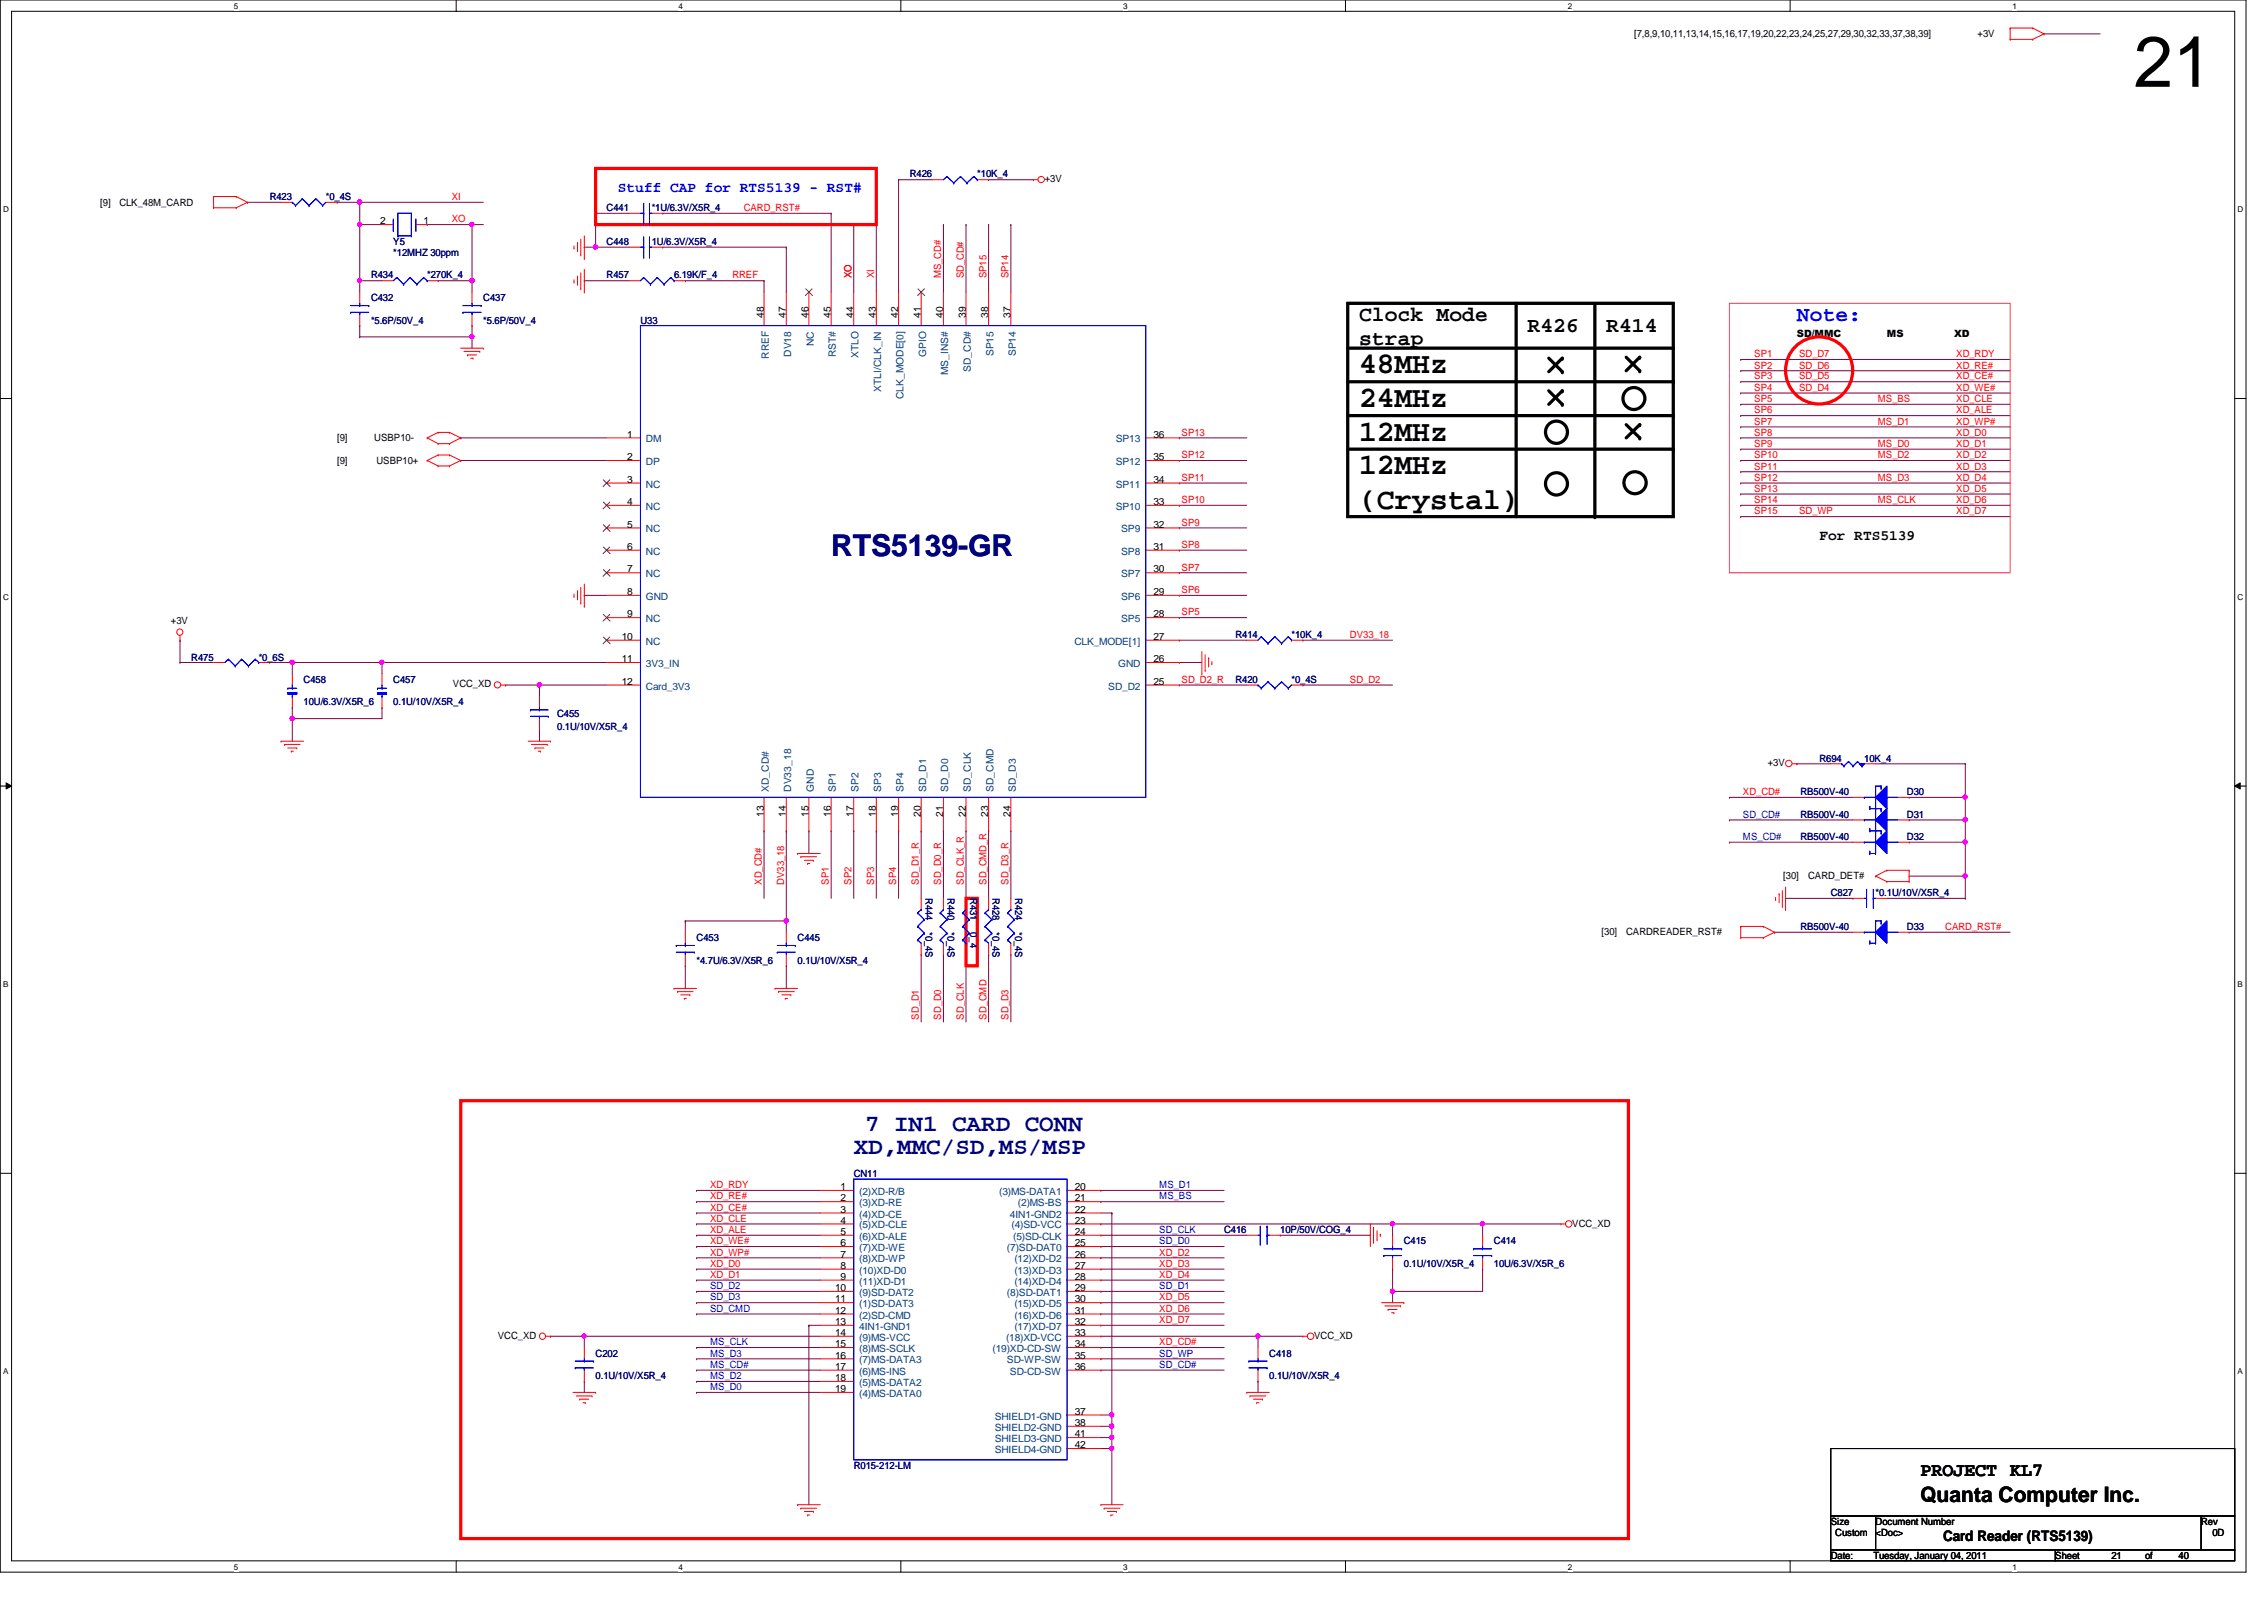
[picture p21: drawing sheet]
<svg xmlns="http://www.w3.org/2000/svg" width="297mm" height="210mm" viewBox="0 0 297 210" stroke-linecap="round" stroke-linejoin="round" font-family="sans-serif">
<defs><g id="words">
<text font-size="9.4" x="279.9" y="11.4">21</text>
<g font-size="3.9">
<text x="178.3" y="49">48MHz</text>
<text x="178.3" y="53.4">24MHz</text>
<text x="178.3" y="57.8">12MHz</text>
<text x="178.3" y="62.2">12MHz</text>
<text x="178.3" y="66.7">(Crystal)</text>
</g>
<text font-size="3.9" fill="#000080" x="109" y="72.9">RTS5139-GR</text>
<g font-size="3.1" fill="#000080">
<text x="113.5" y="148.4">7 IN1 CARD CONN</text>
<text x="112" y="151.4">XD,MMC/SD,MS/MSP</text>
</g>
<g font-size="2.8">
<text x="178.3" y="42.1">Clock Mode</text>
<text x="178.3" y="45.3">strap</text>
<text x="200.4" y="43.6">R426</text>
<text x="210.7" y="43.6">R414</text>
<text x="252" y="197.1">Quanta Computer Inc.</text>
</g>
<text font-size="2.8" fill="#00f" x="235.8" y="42.1">Note:</text>
<text font-size="2.5" x="252" y="193.6">PROJECT KL7</text>
<text font-size="1.9" fill="#00f" x="81.1" y="25.2">Stuff CAP for RTS5139 - RST#</text>
<g font-size="1.9">
<text x="238.7" y="70.9">For RTS5139</text>
<text x="254.9" y="202.1">Card Reader (RTS5139)</text>
</g>
<g font-size="1.3">
<text x="214.4" y="4.9">[7,8,9,10,11,13,14,15,16,17,19,20,22,23,24,25,27,29,30,32,33,37,38,39]</text>
<text x="259.5" y="4.9">+3V</text>
<text x="137.1" y="23.9">+3V</text>
<text x="13.2" y="27">[9]</text>
<text x="15.7" y="27">CLK_48M_CARD</text>
<text x="49.9" y="29.4">2</text>
<text x="55.6" y="29.4">1</text>
<text x="100.2" y="41.7" transform="rotate(-90 100.2 41.7)">48</text>
<text x="103.1" y="41.7" transform="rotate(-90 103.1 41.7)">47</text>
<text x="106.1" y="41.7" transform="rotate(-90 106.1 41.7)">46</text>
<text x="109" y="41.7" transform="rotate(-90 109 41.7)">45</text>
<text x="112" y="41.7" transform="rotate(-90 112 41.7)">44</text>
<text x="114.9" y="41.7" transform="rotate(-90 114.9 41.7)">43</text>
<text x="117.9" y="41.7" transform="rotate(-90 117.9 41.7)">42</text>
<text x="120.8" y="41.7" transform="rotate(-90 120.8 41.7)">41</text>
<text x="123.7" y="41.7" transform="rotate(-90 123.7 41.7)">40</text>
<text x="126.7" y="41.7" transform="rotate(-90 126.7 41.7)">39</text>
<text x="129.7" y="41.7" transform="rotate(-90 129.7 41.7)">38</text>
<text x="132.6" y="41.7" transform="rotate(-90 132.6 41.7)">37</text>
<text x="235.8" y="44.2">SD/MMC</text>
<text x="247.6" y="44.2">MS</text>
<text x="256.4" y="44.2">XD</text>
<text x="44.2" y="57.9">[9]</text>
<text x="49.1" y="57.9">USBP10-</text>
<text x="82.3" y="57.4">1</text>
<text x="151.3" y="57.4">36</text>
<text x="44.2" y="60.9">[9]</text>
<text x="49.4" y="60.9">USBP10+</text>
<text x="82.3" y="60.4">2</text>
<text x="82.3" y="63.3">3</text>
<text x="151.3" y="63.3">34</text>
<text x="151.3" y="60.4">35</text>
<text x="82.3" y="66.3">4</text>
<text x="82.3" y="69.2">5</text>
<text x="151.3" y="69.2">32</text>
<text x="151.3" y="66.3">33</text>
<text x="82.3" y="72.1">6</text>
<text x="82.3" y="75.1">7</text>
<text x="151.3" y="75.1">30</text>
<text x="151.3" y="72.1">31</text>
<text x="22.4" y="81.9">+3V</text>
<text x="81.6" y="83.9">10</text>
<text x="82.3" y="78.1">8</text>
<text x="82.3" y="81">9</text>
<text x="151.3" y="81">28</text>
<text x="151.3" y="78.1">29</text>
<text x="151.3" y="83.9">27</text>
<text x="81.6" y="86.9">11</text>
<text x="81.6" y="89.8">12</text>
<text x="151.3" y="89.8">25</text>
<text x="151.3" y="86.9">26</text>
<text x="59.4" y="90.2">VCC_XD</text>
<text x="231.9" y="100.5">+3V</text>
<text x="100.2" y="107.1" transform="rotate(-90 100.2 107.1)">13</text>
<text x="103.1" y="107.1" transform="rotate(-90 103.1 107.1)">14</text>
<text x="106.1" y="107.1" transform="rotate(-90 106.1 107.1)">15</text>
<text x="109" y="107.1" transform="rotate(-90 109 107.1)">16</text>
<text x="112" y="107.1" transform="rotate(-90 112 107.1)">17</text>
<text x="114.9" y="107.1" transform="rotate(-90 114.9 107.1)">18</text>
<text x="117.9" y="107.1" transform="rotate(-90 117.9 107.1)">19</text>
<text x="120.8" y="107.1" transform="rotate(-90 120.8 107.1)">20</text>
<text x="123.7" y="107.1" transform="rotate(-90 123.7 107.1)">21</text>
<text x="126.7" y="107.1" transform="rotate(-90 126.7 107.1)">22</text>
<text x="129.7" y="107.1" transform="rotate(-90 129.7 107.1)">23</text>
<text x="132.6" y="107.1" transform="rotate(-90 132.6 107.1)">24</text>
<text x="234" y="115.4">[30]</text>
<text x="237.2" y="115.4">CARD_DET#</text>
<text x="210.1" y="122.7">[30]</text>
<text x="213.4" y="122.7">CARDREADER_RST#</text>
<text x="110.3" y="156.1">1</text>
<text x="110.3" y="159.1">3</text>
<text x="110.3" y="157.6">2</text>
<text x="110.3" y="160.5">4</text>
<text x="141" y="156.1">20</text>
<text x="141" y="157.6">21</text>
<text x="141" y="159.1">22</text>
<text x="141" y="160.5">23</text>
<text x="206.3" y="160.9">VCC_XD</text>
<text x="110.3" y="162">5</text>
<text x="110.3" y="163.5">6</text>
<text x="110.3" y="165">7</text>
<text x="110.3" y="166.5">8</text>
<text x="110.3" y="167.9">9</text>
<text x="141" y="162">24</text>
<text x="141" y="163.5">25</text>
<text x="141" y="165">26</text>
<text x="141" y="166.5">27</text>
<text x="141" y="167.9">28</text>
<text x="109.6" y="169.4">10</text>
<text x="109.6" y="170.9">11</text>
<text x="109.6" y="172.3">12</text>
<text x="109.6" y="173.8">13</text>
<text x="141" y="169.4">29</text>
<text x="141" y="170.9">30</text>
<text x="141" y="172.3">31</text>
<text x="141" y="173.8">32</text>
<text x="65.3" y="175.6">VCC_XD</text>
<text x="109.6" y="175.3">14</text>
<text x="109.6" y="176.7">15</text>
<text x="109.6" y="178.2">16</text>
<text x="109.6" y="179.7">17</text>
<text x="141" y="175.3">33</text>
<text x="141" y="176.7">34</text>
<text x="141" y="178.2">35</text>
<text x="141" y="179.7">36</text>
<text x="172.4" y="175.6">VCC_XD</text>
<text x="109.6" y="181.2">18</text>
<text x="109.6" y="182.6">19</text>
<text x="141" y="185.6">37</text>
<text x="141" y="187.1">38</text>
<text x="141" y="188.6">41</text>
<text x="141" y="190">42</text>
<text x="240.2" y="200.1">Size</text>
<text x="240.8" y="201.5">Custom</text>
<text x="246.1" y="200.1">Document Number</text>
<text x="246.1" y="201.5">&lt;Doc&gt;</text>
<text x="288.8" y="200.1">Rev</text>
<text x="290.3" y="201.5">0D</text>
<text x="240.2" y="204.5">Date:</text>
<text x="245.8" y="204.5">Tuesday, January 04, 2011</text>
<text x="269.7" y="204.5">Sheet</text>
<text x="277" y="204.5">21</text>
<text x="281.4" y="204.5">of</text>
<text x="285.8" y="204.5">40</text>
</g>
<g font-size="1.3" fill="#000080">
<text x="119.4" y="23.3">R426</text>
<text x="128.2" y="23.3">*10K_4</text>
<text x="35.4" y="26.2">R423</text>
<text x="42.8" y="26.2">*0_4S</text>
<text x="79.6" y="27.7">C441</text>
<text x="85.5" y="27.7">*1U/6.3V/X5R_4</text>
<text x="51.6" y="32.1">Y5</text>
<text x="51.6" y="33.6">*12MHZ 30ppm</text>
<text x="79.6" y="32.1">C448</text>
<text x="85.5" y="32.1">1U/6.3V/X5R_4</text>
<text x="48.7" y="36.5">R434</text>
<text x="48.7" y="39.5">C432</text>
<text x="56" y="36.5">*270K_4</text>
<text x="63.4" y="39.5">C437</text>
<text x="79.6" y="36.5">R457</text>
<text x="88.4" y="36.5">6.19K/F_4</text>
<text x="48.7" y="42.5">*5.6P/50V_4</text>
<text x="63.4" y="42.5">*5.6P/50V_4</text>
<text x="84" y="42.5">U33</text>
<text x="162.1" y="83.7">R414</text>
<text x="169.5" y="83.7">*10K_4</text>
<text x="25.1" y="86.7">R475</text>
<text x="33.9" y="86.7">*0_6S</text>
<text x="39.8" y="89.6">C458</text>
<text x="51.6" y="89.6">C457</text>
<text x="162.1" y="89.6">R420</text>
<text x="169.5" y="89.6">*0_4S</text>
<text x="39.8" y="92.5">10U/6.3V/X5R_6</text>
<text x="51.6" y="92.5">0.1U/10V/X5R_4</text>
<text x="73.1" y="94">C455</text>
<text x="73.1" y="95.8">0.1U/10V/X5R_4</text>
<text x="238.7" y="99.9">R694</text>
<text x="244.6" y="99.9">10K_4</text>
<text x="236.2" y="107.3">RB500V-40</text>
<text x="236.2" y="104.3">RB500V-40</text>
<text x="250.2" y="107.3">D31</text>
<text x="250.2" y="104.3">D30</text>
<text x="236.2" y="110.2">RB500V-40</text>
<text x="250.2" y="110.2">D32</text>
<text x="121.4" y="117.9" transform="rotate(90 121.4 117.9)">R444</text>
<text x="124.3" y="117.9" transform="rotate(90 124.3 117.9)">R440</text>
<text x="127.3" y="117.9" transform="rotate(90 127.3 117.9)">R431</text>
<text x="130.2" y="117.9" transform="rotate(90 130.2 117.9)">R428</text>
<text x="133.2" y="117.9" transform="rotate(90 133.2 117.9)">R424</text>
<text x="240.2" y="117.6">C827</text>
<text x="246.1" y="117.6">*0.1U/10V/X5R_4</text>
<text x="91.4" y="123.5">C453</text>
<text x="104.6" y="123.5">C445</text>
<text x="121.4" y="122.3" transform="rotate(90 121.4 122.3)">*0_4S</text>
<text x="124.3" y="122.3" transform="rotate(90 124.3 122.3)">*0_4S</text>
<text x="127.3" y="122.3" transform="rotate(90 127.3 122.3)">0_4</text>
<text x="130.2" y="122.3" transform="rotate(90 130.2 122.3)">*0_4S</text>
<text x="133.2" y="122.3" transform="rotate(90 133.2 122.3)">*0_4S</text>
<text x="236.2" y="122">RB500V-40</text>
<text x="250.2" y="122">D33</text>
<text x="91.4" y="126.4">*4.7U/6.3V/X5R_6</text>
<text x="104.6" y="126.4">0.1U/10V/X5R_4</text>
<text x="112" y="154.4">CN11</text>
<text x="160.6" y="161.8">C416</text>
<text x="168" y="161.8">10P/50V/COG_4</text>
<text x="184.2" y="163.2">C415</text>
<text x="184.2" y="166.2">0.1U/10V/X5R_4</text>
<text x="196" y="163.2">C414</text>
<text x="196" y="166.2">10U/6.3V/X5R_6</text>
<text x="78.1" y="178">C202</text>
<text x="166.5" y="178">C418</text>
<text x="78.1" y="180.9">0.1U/10V/X5R_4</text>
<text x="166.5" y="180.9">0.1U/10V/X5R_4</text>
<text x="112" y="192.7">R015-212-LM</text>
</g>
<g font-size="1.3" fill="#f00">
<text x="59.3" y="26.2">XI</text>
<text x="59.3" y="29.2">XO</text>
<text x="97.6" y="27.7">CARD_RST#</text>
<text x="96.1" y="36.5">RREF</text>
<text x="111.7" y="36.5" transform="rotate(-90 111.7 36.5)">XO</text>
<text x="114.7" y="36.5" transform="rotate(-90 114.7 36.5)">XI</text>
<text x="123.5" y="36.5" transform="rotate(-90 123.5 36.5)">MS_CD#</text>
<text x="126.4" y="36.5" transform="rotate(-90 126.4 36.5)">SD_CD#</text>
<text x="129.4" y="36.5" transform="rotate(-90 129.4 36.5)">SP15</text>
<text x="132.3" y="36.5" transform="rotate(-90 132.3 36.5)">SP14</text>
<text x="230.2" y="46.9">SP1</text>
<text x="236" y="46.9">SD_D7</text>
<text x="256.7" y="46.9">XD_RDY</text>
<text x="230.2" y="48.3">SP2</text>
<text x="230.2" y="49.8">SP3</text>
<text x="230.2" y="51.3">SP4</text>
<text x="230.2" y="52.7">SP5</text>
<text x="236" y="48.3">SD_D6</text>
<text x="236" y="49.8">SD_D5</text>
<text x="236" y="51.3">SD_D4</text>
<text x="246.4" y="52.7">MS_BS</text>
<text x="256.7" y="48.3">XD_RE#</text>
<text x="256.7" y="49.8">XD_CE#</text>
<text x="256.7" y="51.3">XD_WE#</text>
<text x="256.7" y="52.7">XD_CLE</text>
<text x="155" y="57.1">SP13</text>
<text x="230.2" y="54.2">SP6</text>
<text x="230.2" y="55.7">SP7</text>
<text x="230.2" y="57.1">SP8</text>
<text x="230.2" y="58.6">SP9</text>
<text x="246.4" y="55.7">MS_D1</text>
<text x="246.4" y="58.6">MS_D0</text>
<text x="256.7" y="54.2">XD_ALE</text>
<text x="256.7" y="57.1">XD_D0</text>
<text x="256.7" y="55.7">XD_WP#</text>
<text x="256.7" y="58.6">XD_D1</text>
<text x="155" y="66">SP10</text>
<text x="155" y="63.1">SP11</text>
<text x="155" y="60.1">SP12</text>
<text x="230.2" y="60.1">SP10</text>
<text x="230.2" y="61.6">SP11</text>
<text x="230.2" y="63.1">SP12</text>
<text x="230.2" y="64.5">SP13</text>
<text x="230.2" y="66">SP14</text>
<text x="246.4" y="60.1">MS_D2</text>
<text x="246.4" y="63.1">MS_D3</text>
<text x="246.4" y="66">MS_CLK</text>
<text x="256.7" y="60.1">XD_D2</text>
<text x="256.7" y="63.1">XD_D4</text>
<text x="256.7" y="66">XD_D6</text>
<text x="256.7" y="61.6">XD_D3</text>
<text x="256.7" y="64.5">XD_D5</text>
<text x="155" y="71.9">SP8</text>
<text x="155" y="69">SP9</text>
<text x="230.2" y="67.5">SP15</text>
<text x="236" y="67.5">SD_WP</text>
<text x="256.7" y="67.5">XD_D7</text>
<text x="155" y="77.8">SP6</text>
<text x="155" y="74.8">SP7</text>
<text x="155" y="80.7">SP5</text>
<text x="177.1" y="83.7">DV33_18</text>
<text x="155" y="89.6">SD_D2_R</text>
<text x="177.1" y="89.6">SD_D2</text>
<text x="228.7" y="104.3">XD_CD#</text>
<text x="99.9" y="116.1" transform="rotate(-90 99.9 116.1)">XD_CD#</text>
<text x="102.9" y="116.1" transform="rotate(-90 102.9 116.1)">DV33_18</text>
<text x="108.8" y="116.1" transform="rotate(-90 108.8 116.1)">SP1</text>
<text x="111.7" y="116.1" transform="rotate(-90 111.7 116.1)">SP2</text>
<text x="114.7" y="116.1" transform="rotate(-90 114.7 116.1)">SP3</text>
<text x="117.6" y="116.1" transform="rotate(-90 117.6 116.1)">SP4</text>
<text x="120.6" y="116.1" transform="rotate(-90 120.6 116.1)">SD_D1_R</text>
<text x="123.5" y="116.1" transform="rotate(-90 123.5 116.1)">SD_D0_R</text>
<text x="126.4" y="116.1" transform="rotate(-90 126.4 116.1)">SD_CLK_R</text>
<text x="129.4" y="116.1" transform="rotate(-90 129.4 116.1)">SD_CMD_R</text>
<text x="132.3" y="116.1" transform="rotate(-90 132.3 116.1)">SD_D3_R</text>
<text x="255.2" y="122">CARD_RST#</text>
<text x="120.6" y="133.8" transform="rotate(-90 120.6 133.8)">SD_D1</text>
<text x="123.5" y="133.8" transform="rotate(-90 123.5 133.8)">SD_D0</text>
<text x="126.4" y="133.8" transform="rotate(-90 126.4 133.8)">SD_CLK</text>
<text x="129.4" y="133.8" transform="rotate(-90 129.4 133.8)">SD_CMD</text>
<text x="132.3" y="133.8" transform="rotate(-90 132.3 133.8)">SD_D3</text>
<text x="93.2" y="155.9">XD_RDY</text>
<text x="93.2" y="158.8">XD_CE#</text>
<text x="93.2" y="160.3">XD_CLE</text>
<text x="93.2" y="161.8">XD_ALE</text>
<text x="93.2" y="157.4">XD_RE#</text>
<text x="93.2" y="167.6">XD_D1</text>
<text x="93.2" y="166.2">XD_D0</text>
<text x="93.2" y="164.7">XD_WP#</text>
<text x="93.2" y="163.2">XD_WE#</text>
<text x="152.1" y="167.6">XD_D4</text>
<text x="152.1" y="166.2">XD_D3</text>
<text x="152.1" y="164.7">XD_D2</text>
<text x="152.1" y="172.1">XD_D6</text>
<text x="152.1" y="170.6">XD_D5</text>
<text x="152.1" y="173.6">XD_D7</text>
<text x="152.1" y="176.5">XD_CD#</text>
</g>
<g font-size="1.3" fill="#004080">
<text x="100.9" y="47.1" transform="rotate(-90 100.9 47.1)">RREF</text>
<text x="103.8" y="46.8" transform="rotate(-90 103.8 46.8)">DV18</text>
<text x="106.8" y="45.4" transform="rotate(-90 106.8 45.4)">NC</text>
<text x="109.7" y="46.9" transform="rotate(-90 109.7 46.9)">RST#</text>
<text x="112.6" y="46.9" transform="rotate(-90 112.6 46.9)">XTLO</text>
<text x="121.5" y="46.8" transform="rotate(-90 121.5 46.8)">GPIO</text>
<text x="130.3" y="46.7" transform="rotate(-90 130.3 46.7)">SP15</text>
<text x="133.3" y="46.7" transform="rotate(-90 133.3 46.7)">SP14</text>
<text x="115.6" y="51.4" transform="rotate(-90 115.6 51.4)">XTLI/CLK_IN</text>
<text x="118.5" y="52.4" transform="rotate(-90 118.5 52.4)">CLK_MODE[0]</text>
<text x="124.4" y="49.2" transform="rotate(-90 124.4 49.2)">MS_INS#</text>
<text x="127.4" y="48.8" transform="rotate(-90 127.4 48.8)">SD_CD#</text>
<text x="84.7" y="58">DM</text>
<text x="146.4" y="58">SP13</text>
<text x="84.7" y="61">DP</text>
<text x="84.7" y="64">NC</text>
<text x="146.4" y="64">SP11</text>
<text x="146.4" y="61">SP12</text>
<text x="84.7" y="66.9">NC</text>
<text x="84.7" y="69.8">NC</text>
<text x="146.4" y="66.9">SP10</text>
<text x="147.1" y="69.8">SP9</text>
<text x="84.7" y="72.8">NC</text>
<text x="84.7" y="75.7">NC</text>
<text x="147.1" y="75.7">SP7</text>
<text x="147.1" y="72.8">SP8</text>
<text x="84.7" y="78.7">GND</text>
<text x="84.7" y="81.6">NC</text>
<text x="147.1" y="81.6">SP5</text>
<text x="147.1" y="78.7">SP6</text>
<text x="84.7" y="84.6">NC</text>
<text x="84.7" y="87.5">3V3_IN</text>
<text x="141" y="84.6">CLK_MODE[1]</text>
<text x="146.7" y="87.5">GND</text>
<text x="84.7" y="90.5">Card_3V3</text>
<text x="145.4" y="90.5">SD_D2</text>
<text x="100.9" y="103.9" transform="rotate(-90 100.9 103.9)">XD_CD#</text>
<text x="103.8" y="103.9" transform="rotate(-90 103.8 103.9)">DV33_18</text>
<text x="106.8" y="103.9" transform="rotate(-90 106.8 103.9)">GND</text>
<text x="109.7" y="103.9" transform="rotate(-90 109.7 103.9)">SP1</text>
<text x="112.6" y="103.9" transform="rotate(-90 112.6 103.9)">SP2</text>
<text x="115.6" y="103.9" transform="rotate(-90 115.6 103.9)">SP3</text>
<text x="118.5" y="103.9" transform="rotate(-90 118.5 103.9)">SP4</text>
<text x="121.5" y="103.9" transform="rotate(-90 121.5 103.9)">SD_D1</text>
<text x="124.4" y="103.9" transform="rotate(-90 124.4 103.9)">SD_D0</text>
<text x="127.4" y="103.9" transform="rotate(-90 127.4 103.9)">SD_CLK</text>
<text x="130.3" y="103.9" transform="rotate(-90 130.3 103.9)">SD_CMD</text>
<text x="133.3" y="103.9" transform="rotate(-90 133.3 103.9)">SD_D3</text>
<text x="112.7" y="156.8">(2)XD-R/B</text>
<text x="112.7" y="159.7">(4)XD-CE</text>
<text x="112.7" y="158.2">(3)XD-RE</text>
<text x="112.7" y="161.2">(5)XD-CLE</text>
<text x="131.1" y="156.8">(3)MS-DATA1</text>
<text x="132.5" y="159.7">4IN1-GND2</text>
<text x="132.7" y="161.2">(4)SD-VCC</text>
<text x="133.6" y="158.2">(2)MS-BS</text>
<text x="112.7" y="162.6">(6)XD-ALE</text>
<text x="112.7" y="164.1">(7)XD-WE</text>
<text x="112.7" y="165.6">(8)XD-WP</text>
<text x="112.7" y="167.1">(10)XD-D0</text>
<text x="132.1" y="164.1">(7)SD-DAT0</text>
<text x="132.9" y="162.6">(5)SD-CLK</text>
<text x="133.1" y="165.6">(12)XD-D2</text>
<text x="133.1" y="167.1">(13)XD-D3</text>
<text x="112.7" y="168.5">(11)XD-D1</text>
<text x="112.7" y="170">(9)SD-DAT2</text>
<text x="112.7" y="171.5">(1)SD-DAT3</text>
<text x="112.7" y="173">(2)SD-CMD</text>
<text x="132.1" y="170">(8)SD-DAT1</text>
<text x="133.1" y="168.5">(14)XD-D4</text>
<text x="133.1" y="171.5">(15)XD-D5</text>
<text x="133.1" y="173">(16)XD-D6</text>
<text x="112.7" y="174.5">4IN1-GND1</text>
<text x="112.7" y="175.9">(9)MS-VCC</text>
<text x="112.7" y="177.4">(8)MS-SCLK</text>
<text x="112.7" y="178.9">(7)MS-DATA3</text>
<text x="130.2" y="177.4">(19)XD-CD-SW</text>
<text x="132" y="175.9">(18)XD-VCC</text>
<text x="132.1" y="178.9">SD-WP-SW</text>
<text x="133.1" y="174.5">(17)XD-D7</text>
<text x="112.7" y="180.3">(6)MS-INS</text>
<text x="112.7" y="181.8">(5)MS-DATA2</text>
<text x="112.7" y="183.3">(4)MS-DATA0</text>
<text x="132.5" y="180.3">SD-CD-SW</text>
<text x="130.5" y="186.2">SHIELD1-GND</text>
<text x="130.5" y="187.7">SHIELD2-GND</text>
<text x="130.5" y="189.2">SHIELD3-GND</text>
<text x="130.5" y="190.6">SHIELD4-GND</text>
</g>
<g font-size="1.3" fill="#00f">
<text x="228.7" y="107.3">SD_CD#</text>
<text x="228.7" y="110.2">MS_CD#</text>
<text x="152.1" y="155.9">MS_D1</text>
<text x="152.1" y="161.8">SD_CLK</text>
<text x="152.1" y="157.4">MS_BS</text>
<text x="152.1" y="163.2">SD_D0</text>
<text x="93.2" y="169.1">SD_D2</text>
<text x="93.2" y="172.1">SD_CMD</text>
<text x="93.2" y="170.6">SD_D3</text>
<text x="152.1" y="169.1">SD_D1</text>
<text x="93.2" y="176.5">MS_CLK</text>
<text x="93.2" y="179.5">MS_CD#</text>
<text x="93.2" y="178">MS_D3</text>
<text x="152.1" y="178">SD_WP</text>
<text x="152.1" y="179.5">SD_CD#</text>
<text x="93.2" y="180.9">MS_D2</text>
<text x="93.2" y="182.4">MS_D0</text>
</g>
<g font-size="1.1">
<text x="30.7" y="1.1">5</text>
<text x="89" y="1.1">4</text>
<text x="147.4" y="1.1">3</text>
<text x="205.7" y="1.1">2</text>
<text x="264" y="1.1">1</text>
<text x=".4" y="27.9">D</text>
<text x="293.6" y="27.9">D</text>
<text x=".4" y="78.7">C</text>
<text x="293.6" y="78.7">C</text>
<text x=".4" y="129.5">B</text>
<text x="293.6" y="129.5">B</text>
<text x=".4" y="180.3">A</text>
<text x="293.6" y="180.3">A</text>
<text x="30.7" y="205.9">5</text>
<text x="89" y="205.9">4</text>
<text x="147.4" y="205.9">3</text>
<text x="205.7" y="205.9">2</text>
<text x="264" y="205.9">1</text>
</g>
</g></defs>
<path d="M0 0h294.7v206.2h-294.7zM1.5 1.5h291.7v203.3h-291.7z" fill="none" stroke="#000" stroke-width=".13"/>
<g fill="#fff">
<path d="M30.7 .2h.6v1.2h-.6z"/>
<path d="M30.7 204.9h.6v1.2h-.6z"/>
</g>
<path d="M59.9 0v1.5M59.9 204.8v1.4" fill="none" stroke="#000" stroke-width=".13"/>
<g fill="#fff">
<path d="M89 .2h.6v1.2h-.6z"/>
<path d="M89 204.9h.6v1.2h-.6z"/>
</g>
<path d="M118.2 0v1.5M118.2 204.8v1.4" fill="none" stroke="#000" stroke-width=".13"/>
<g fill="#fff">
<path d="M147.4 .2h.6v1.2h-.6z"/>
<path d="M147.4 204.9h.6v1.2h-.6z"/>
</g>
<path d="M176.5 0v1.5M176.5 204.8v1.4" fill="none" stroke="#000" stroke-width=".13"/>
<g fill="#fff">
<path d="M205.7 .2h.6v1.2h-.6z"/>
<path d="M205.7 204.9h.6v1.2h-.6z"/>
</g>
<path d="M234.9 0v1.5M234.9 204.8v1.4" fill="none" stroke="#000" stroke-width=".13"/>
<g fill="#fff">
<path d="M264 .2h.6v1.2h-.6z"/>
<path d="M264 204.9h.6v1.2h-.6z"/>
<path d="M.4 26.9h.8v1.2h-.8z"/>
<path d="M293.6 26.9h.7v1.2h-.7z"/>
<path d="M.4 77.7h.8v1.2h-.8z"/>
<path d="M293.6 77.7h.7v1.2h-.7z"/>
</g>
<path d="M0 52.3h1.5M293.2 52.3h1.5" fill="none" stroke="#000" stroke-width=".13"/>
<g fill="#fff">
<path d="M.4 128.5h.7v1.2h-.7z"/>
<path d="M293.6 128.5h.7v1.2h-.7z"/>
</g>
<path d="M0 103.1h1.5M.8 102.7l.7 .4-.7 .4zM293.2 103.1l.7-.4v.8zM293.2 103.1h1.5" fill="none" stroke="#000" stroke-width=".13"/>
<path d="M.8 102.7l.7 .4-.7 .4zM293.2 103.1l.7-.4v.8z" fill="#000"/>
<g fill="#fff">
<path d="M.4 179.3h.7v1.2h-.7z"/>
<path d="M293.6 179.3h.7v1.2h-.7z"/>
</g>
<path d="M0 153.9h1.5M293.2 153.9h1.5" fill="none" stroke="#000" stroke-width=".13"/>
<path d="M129.7 29.5h.1M129.7 29.5v8.8M76.7 78.1h.1M76.7 78.1h2.9M38.4 86.9h.1M38.4 86.9h11.7" fill="none" stroke="#800040" stroke-width=".13"/>
<circle cx="38.3" cy="86.9" r=".29" fill="#f0f"/>
<circle cx="38.3" cy="86.9" r=".29" fill="none" stroke="#f0f" stroke-width=".13"/>
<path d="M38.4 94.3h.1M38.4 94.3v2.9M50.1 86.9h.1M50.1 86.9v1.5M170.9 84h.1M170.9 84h11.8" fill="none" stroke="#800040" stroke-width=".13"/>
<circle cx="38.3" cy="94.2" r=".29" fill="#f0f"/>
<circle cx="38.3" cy="94.2" r=".29" fill="none" stroke="#f0f" stroke-width=".13"/>
<path d="M47.2 26.5h.1M47.2 26.5v3" fill="none" stroke="#800040" stroke-width=".13"/>
<circle cx="47.2" cy="26.5" r=".29" fill="#f0f"/>
<circle cx="47.2" cy="26.5" r=".29" fill="none" stroke="#f0f" stroke-width=".13"/>
<g fill="none" stroke="#800040" stroke-width=".13">
<path d="M78.1 32.4h.1M78.1 32.4h4.4M86.9 32.4h.1M86.9 32.4h16.3M103.2 32.4h.1M103.2 32.4v5.9M38.4 92.8h.1M38.4 94.3h.1M38.4 92.8v1.5M50.1 92.8h.1M50.1 92.8v1.5h-11.7M103.2 109h.1"/>
<path d="M103.2 109v11.8M109 109h.1M109 109v8.9M89.9 120.8h.1M89.9 120.8v1.5"/>
</g>
<circle cx="78.1" cy="32.4" r=".29" fill="#f0f"/>
<circle cx="78.1" cy="32.4" r=".29" fill="none" stroke="#f0f" stroke-width=".13"/>
<path d="M47.2 26.5h.1M47.2 26.5h16.2" fill="none" stroke="#800040" stroke-width=".13"/>
<circle cx="47.2" cy="26.5" r=".29" fill="#f0f"/>
<circle cx="47.2" cy="26.5" r=".29" fill="none" stroke="#f0f" stroke-width=".13"/>
<path d="M57.5 36.8h.1M57.5 36.8h4.4M61.9 42.7h.1M61.9 42.7v1.5" fill="none" stroke="#800040" stroke-width=".13"/>
<circle cx="61.9" cy="36.8" r=".29" fill="#f0f"/>
<circle cx="61.9" cy="36.8" r=".29" fill="none" stroke="#f0f" stroke-width=".13"/>
<path d="M61.9 29.5h.1M61.9 29.5h1.5M123.8 29.5h.1M123.8 29.5v8.8M89.9 126.7h.1M89.9 126.7v3M103.2 120.8h.1M103.2 120.8v1.5" fill="none" stroke="#800040" stroke-width=".13"/>
<circle cx="103.1" cy="120.8" r=".29" fill="#f0f"/>
<circle cx="103.1" cy="120.8" r=".29" fill="none" stroke="#f0f" stroke-width=".13"/>
<g fill="none" stroke="#800040" stroke-width=".13">
<path d="M32.5 26.5h.1M32.5 26.5h4.4M44.2 26.5h.1M44.2 26.5h3M47.2 36.8h.1M47.2 36.8v1.5M76.7 36.8h.1M76.7 36.8h5.8M89.9 36.8h.1M89.9 36.8h10.3M126.7 29.5h.1M126.7 29.5v8.8"/>
<path d="M60.4 57.4h.1M60.4 57.4h19.2M61.9 44.2h.1M61.9 44.2v1.5M60.4 60.4h.1M60.4 60.4h19.2M154.7 84h.1M154.7 84h8.9M100.2 109h.1M100.2 109v8.9M106.1 109h.1M106.1 109v3"/>
</g>
<circle cx="61.9" cy="44.2" r=".29" fill="#f0f"/>
<circle cx="61.9" cy="44.2" r=".29" fill="none" stroke="#f0f" stroke-width=".13"/>
<path d="M47.2 29.5h.1M47.2 36.8h.1M47.2 29.5h2.9M47.2 36.8h2.9M61.9 36.8h.1M61.9 36.8v1.5M47.2 42.7h.1M47.2 44.2h.1M47.2 42.7v1.5M47.2 44.2h14.7" fill="none" stroke="#800040" stroke-width=".13"/>
<circle cx="47.2" cy="36.8" r=".29" fill="#f0f"/>
<circle cx="47.2" cy="36.8" r=".29" fill="none" stroke="#f0f" stroke-width=".13"/>
<path d="M61.9 29.5h.1M61.9 29.5v7.3" fill="none" stroke="#800040" stroke-width=".13"/>
<circle cx="61.9" cy="36.8" r=".29" fill="#f0f"/>
<circle cx="61.9" cy="36.8" r=".29" fill="none" stroke="#f0f" stroke-width=".13"/>
<circle cx="61.9" cy="29.4" r=".29" fill="#f0f"/>
<circle cx="61.9" cy="29.4" r=".29" fill="none" stroke="#f0f" stroke-width=".13"/>
<path d="M47.2 29.5h.1M47.2 29.5v7.3M23.6 84h.1M23.6 84v2.9" fill="none" stroke="#800040" stroke-width=".13"/>
<circle cx="47.2" cy="29.4" r=".29" fill="#f0f"/>
<circle cx="47.2" cy="29.4" r=".29" fill="none" stroke="#f0f" stroke-width=".13"/>
<g fill="none" stroke="#800040" stroke-width=".13">
<path d="M56 29.5h.1M56 29.5h5.9M117.9 23.6h.1M117.9 23.6h4.4M117.9 23.6v14.7M129.7 23.6h.1M129.7 23.6h5.9M154.7 78.1h.1M154.7 75.1h.1M154.7 72.2h.1M154.7 78.1h8.9M154.7 75.1h8.9"/>
<path d="M154.7 72.2h8.9M70.8 89.9h.1M70.8 89.9h8.8M154.7 81h.1M154.7 81h8.9M112 109h.1M112 109v8.9"/>
</g>
<circle cx="70.7" cy="89.8" r=".29" fill="#f0f"/>
<circle cx="70.7" cy="89.8" r=".29" fill="none" stroke="#f0f" stroke-width=".13"/>
<g fill="none" stroke="#800040" stroke-width=".13">
<path d="M100.2 36.8h.1M100.2 36.8v1.5M112 29.5h.1M112 29.5v8.8M115 29.5h.1M115 29.5v8.8M132.6 29.5h.1M132.6 29.5v8.8M154.7 57.4h.1M154.7 57.4h8.9M154.7 69.3h.1M154.7 66.3h.1"/>
<path d="M154.7 63.4h.1M154.7 60.4h.1M154.7 69.3h8.9M154.7 66.3h8.9M154.7 63.4h8.9M154.7 60.4h8.9M38.4 86.9h.1M38.4 86.9v1.5M50.1 86.9h.1M50.1 86.9h29.5M154.7 86.9h.1M154.7 86.9h3"/>
<path d="M115 109h.1M115 109v8.9M117.9 109h.1M117.9 109v8.9"/>
</g>
<circle cx="50.1" cy="86.9" r=".29" fill="#f0f"/>
<circle cx="50.1" cy="86.9" r=".29" fill="none" stroke="#f0f" stroke-width=".13"/>
<g fill="none" stroke="#800040" stroke-width=".13">
<path d="M268.2 4.4h.1M268.2 4.4h7.3M76.7 32.4h.1M78.1 28h.1M78.1 28h4.4M78.1 28v4.4h-1.4M86.9 28h.1M86.9 28h22.1M109 28h.1M109 28v10.3M228.4 47.2h.1M228.4 48.6h.1"/>
<path d="M228.4 50.1h.1M228.4 51.6h.1M228.4 53h.1M228.4 54.5h.1M228.4 56h.1M228.4 57.4h.1M228.4 58.9h.1M228.4 47.2h35.3M228.4 48.6h35.3M228.4 50.1h35.3M228.4 51.6h35.3M228.4 53h35.3"/>
<path d="M228.4 54.5h35.3M228.4 56h35.3M228.4 57.4h35.3M228.4 58.9h35.3M228.4 60.4h.1M228.4 61.9h.1M228.4 63.4h.1M228.4 64.8h.1M228.4 66.3h.1M228.4 67.8h.1M228.4 60.4h35.3M228.4 61.9h35.3"/>
<path d="M228.4 63.4h35.3M228.4 64.8h35.3M228.4 66.3h35.3M228.4 67.8h35.3M23.6 86.9h.1M23.6 86.9h4.4M35.4 86.9h.1M35.4 86.9h3M66.3 89.9h.1M66.3 89.9h4.5M70.8 95.8h.1M70.8 89.9h.1"/>
<path d="M70.8 89.9v1.5M70.8 95.8v1.4M154.7 89.9h.1M154.7 89.9h8.9M170.9 89.9h.1M170.9 89.9h11.8M120.9 109h.1M120.9 109v8.9M123.8 109h.1M123.8 109v8.9M126.7 109h.1M126.7 109v8.9"/>
<path d="M129.7 109h.1M129.7 109v8.9M132.6 109h.1M132.6 109v8.9M89.9 120.8h.1M89.9 120.8h13.3M103.2 126.7h.1M103.2 126.7v3M120.9 125.2h.1M120.9 125.2v8.9M123.8 125.2h.1M123.8 125.2v8.9"/>
<path d="M126.7 125.2h.1M126.7 125.2v8.9M129.7 125.2h.1M129.7 125.2v8.9M132.6 125.2h.1M132.6 125.2v8.9M91.4 159.1h.1M91.4 159.1h16.2M91.4 167.9h.1M91.4 166.5h.1M91.4 167.9h16.2M91.4 166.5h16.2"/>
<path d="M144.4 178.3h.1M144.4 178.3h16.2M145.9 190h.1M145.9 190v7.4"/>
</g>
<circle cx="145.8" cy="190" r=".29" fill="#f0f"/>
<circle cx="145.8" cy="190" r=".29" fill="none" stroke="#f0f" stroke-width=".13"/>
<g fill="none" stroke="#800040" stroke-width=".13">
<path d="M106.1 173.9h.1M106.1 173.9v23.5M144.4 162.1h.1M144.4 162.1h19.2M165.1 175.3h.1M165.1 175.3v1.5M165.1 175.3h5.8M168 162.1h.1M168 162.1h11.8M144.4 185.6h1.5M144.4 187.1h1.5M145.9 185.6h.1"/>
<path d="M145.9 187.1h.1M165.1 181.2h.1M165.1 181.2v1.5"/>
</g>
<circle cx="165" cy="175.3" r=".29" fill="#f0f"/>
<circle cx="165" cy="175.3" r=".29" fill="none" stroke="#f0f" stroke-width=".13"/>
<g fill="none" stroke="#800040" stroke-width=".13">
<path d="M144.4 157.6h.1M144.4 157.6h16.2M91.4 176.8h.1M91.4 179.7h.1M91.4 160.6h.1M91.4 165h.1M91.4 163.5h.1M91.4 162.1h.1M91.4 169.4h.1M91.4 176.8h16.2M91.4 179.7h16.2M91.4 160.6h16.2"/>
<path d="M91.4 165h16.2M91.4 163.5h16.2M91.4 162.1h16.2M91.4 169.4h16.2M144.4 175.3h.1M144.4 179.7h.1M144.4 175.3h20.7M144.4 179.7h16.2M145.9 185.6h.1M145.9 185.6v1.5"/>
</g>
<circle cx="145.8" cy="185.6" r=".29" fill="#f0f"/>
<circle cx="145.8" cy="185.6" r=".29" fill="none" stroke="#f0f" stroke-width=".13"/>
<path d="M76.7 175.3h.1M76.7 175.3v1.5" fill="none" stroke="#800040" stroke-width=".13"/>
<circle cx="76.6" cy="175.3" r=".29" fill="#f0f"/>
<circle cx="76.6" cy="175.3" r=".29" fill="none" stroke="#f0f" stroke-width=".13"/>
<path d="M72.2 175.3h.1M72.2 175.3h4.5M91.4 172.4h.1M91.4 172.4h16.2M182.7 166.5h.1M182.7 160.6h.1M182.7 160.6v1.5M182.7 166.5v2.9M76.7 181.2h.1M76.7 181.2v1.5" fill="none" stroke="#800040" stroke-width=".13"/>
<circle cx="182.7" cy="160.5" r=".29" fill="#f0f"/>
<circle cx="182.7" cy="160.5" r=".29" fill="none" stroke="#f0f" stroke-width=".13"/>
<path d="M144.4 160.6h.1M144.4 160.6h38.3M182.7 169.4h.1M182.7 169.4v1.5M194.5 166.5h.1M194.5 166.5v2.9h-11.8" fill="none" stroke="#800040" stroke-width=".13"/>
<circle cx="182.7" cy="169.4" r=".29" fill="#f0f"/>
<circle cx="182.7" cy="169.4" r=".29" fill="none" stroke="#f0f" stroke-width=".13"/>
<path d="M194.5 160.6h.1M194.5 160.6v1.5" fill="none" stroke="#800040" stroke-width=".13"/>
<circle cx="194.5" cy="160.5" r=".29" fill="#f0f"/>
<circle cx="194.5" cy="160.5" r=".29" fill="none" stroke="#f0f" stroke-width=".13"/>
<g fill="none" stroke="#800040" stroke-width=".13">
<path d="M226.9 110.5h.1M226.9 110.5h16.2M250.5 114.9h.1M250.5 107.6h.1M250.5 114.9h7.3M250.5 107.6h7.3M91.4 156.2h.1M91.4 157.6h.1M91.4 156.2h16.2M91.4 157.6h16.2M144.4 156.2h.1M144.4 156.2h16.2"/>
<path d="M144.4 159.1h1.5M145.9 159.1h.1M145.9 159.1v26.5M76.7 175.3h.1M76.7 175.3h30.9M91.4 170.9h.1M91.4 178.3h.1M91.4 170.9h16.2M91.4 178.3h16.2M106.1 173.9h.1M106.1 173.9h1.5M144.4 163.5h.1"/>
<path d="M144.4 172.4h.1M144.4 170.9h.1M144.4 173.9h.1M144.4 167.9h.1M144.4 166.5h.1M144.4 165h.1M144.4 176.8h.1M144.4 169.4h.1M144.4 170.9h16.2M144.4 163.5h16.2M144.4 172.4h16.2M144.4 173.9h16.2"/>
<path d="M144.4 167.9h16.2M144.4 166.5h16.2M144.4 165h16.2M144.4 176.8h16.2M144.4 169.4h16.2M182.7 160.6h.1M182.7 160.6h22.1M194.5 160.6h.1M91.4 181.2h.1M91.4 182.7h.1M91.4 181.2h16.2M91.4 182.7h16.2"/>
</g>
<circle cx="257.8" cy="107.5" r=".29" fill="#f0f"/>
<circle cx="257.8" cy="107.5" r=".29" fill="none" stroke="#f0f" stroke-width=".13"/>
<g fill="none" stroke="#800040" stroke-width=".13">
<path d="M226.9 104.6h.1M226.9 107.6h.1M226.9 104.6h16.2M226.9 107.6h16.2M234.3 117.9h8.8M235.8 100.2h.1M235.8 100.2h4.4M243.1 117.9h.1M250.5 104.6h.1M250.5 104.6h7.3M257.8 107.6h.1M257.8 104.6h.1"/>
<path d="M257.8 114.9h.1M257.8 104.6v10.3M250.5 122.3h.1M250.5 122.3h13.2"/>
</g>
<circle cx="257.8" cy="110.5" r=".29" fill="#f0f"/>
<circle cx="257.8" cy="110.5" r=".29" fill="none" stroke="#f0f" stroke-width=".13"/>
<circle cx="257.8" cy="114.9" r=".29" fill="#f0f"/>
<circle cx="257.8" cy="114.9" r=".29" fill="none" stroke="#f0f" stroke-width=".13"/>
<path d="M246.1 100.2h11.7M247.6 117.9h10.2M250.5 110.5h.1M250.5 110.5h7.3M257.8 117.9h.1M257.8 114.9h.1M257.8 100.2h.1M257.8 104.6h.1M257.8 100.2v4.4M257.8 114.9v3M232.8 122.3h.1M232.8 122.3h10.3" fill="none" stroke="#800040" stroke-width=".13"/>
<circle cx="257.8" cy="104.6" r=".29" fill="#f0f"/>
<circle cx="257.8" cy="104.6" r=".29" fill="none" stroke="#f0f" stroke-width=".13"/>
<path d="M144.4 188.6h1.5M145.9 188.6h.1M145.9 187.1h.1M145.9 187.1v1.5" fill="none" stroke="#800040" stroke-width=".13"/>
<circle cx="145.8" cy="187.1" r=".29" fill="#f0f"/>
<circle cx="145.8" cy="187.1" r=".29" fill="none" stroke="#f0f" stroke-width=".13"/>
<path d="M144.4 190h1.5M145.9 190h.1M145.9 188.6h.1M145.9 188.6v1.4" fill="none" stroke="#800040" stroke-width=".13"/>
<circle cx="145.8" cy="188.6" r=".29" fill="#f0f"/>
<circle cx="145.8" cy="188.6" r=".29" fill="none" stroke="#f0f" stroke-width=".13"/>
<g fill="none" stroke="#f00" stroke-width=".13">
<path d="M263.7 5.2h.1M263.7 3.7h.1M263.7 3.7h3M263.7 5.2h3M263.7 3.7v1.5M266.7 3.7h.1M266.7 5.2h.1M266.7 3.7l1.5 .7M268.2 4.4h.1M268.2 4.4l-1.5 .8M28 25.8h.1M28 27.3h.1"/>
<path d="M28 25.8h3M28 25.8v1.5M28 27.3h3M31 25.8h.1M31 27.3h.1M31 25.8l1.5 .7M32.5 26.5h.1M32.5 26.5l-1.5 .8M50.1 29.5h1.5M54.6 29.5h1.4M75.3 37h.1M75.3 32.6h.1"/>
<path d="M75.3 32.3v.3M75.3 36.7v.3M75.8 36.2h.1M75.8 31.8h.1M75.8 31.8v1.2M75.8 36.2v1.2M76.2 37.9h.1M76.2 33.4h.1M76.2 31.4v2M76.2 35.8v2.1M76.7 38.3h.1M76.7 33.9h.1"/>
<path d="M76.7 30.9v3M76.7 35.3v3M135.6 23.6h.1M135.6 23.6h.6M56 57.4h.1M56 57.4l1.5 .8M57.5 56.7h.1M57.5 58.2h.1M57.5 59.7h.1M57.5 56.7h1.5M57.5 56.7l-1.5 .7M57.5 58.2h1.5"/>
<path d="M57.5 59.7h1.5M57.5 59.7l-1.5 .7M59 56.7h.1M59 58.2h.1M59 59.7h.1M59 56.7l1.4 .7M59 59.7l1.4 .7M60.4 57.4h.1M60.4 57.4l-1.4 .8M60.4 45.7h3M60.9 46.1h2M61.3 46.6h.1"/>
<path d="M61.3 46.6h1.2M61.8 47h.3M62.1 47h.1M62.9 46.1h.1M63.4 45.7h.1M56 60.4h.1M56 60.4l1.5 .7M57.5 61.1h.1M57.5 61.1h1.5M59 61.1h.1M60.4 60.4h.1M60.4 60.4l-1.4 .7"/>
<path d="M75.3 78.2h.1M75.3 77.9v.3M75.8 77.5h.1M75.8 77.5v1.2M76.2 79.1h.1M76.2 77v2.1M76.7 79.5h.1M76.7 76.6v2.9M23.6 84h.1M23.6 83.4v.6M36.9 97.2h.1M36.9 97.2h2.9"/>
<path d="M37.3 97.7h.1M37.3 97.7h2.1M37.8 98.1h1.1M38.2 98.6h.1M38.2 98.6h.3M38.9 98.1h.1M50.1 88.4v1.5M50.1 91.4v1.4M65.7 89.9h.6M66.3 89.9h.1M69.3 97.2h2.9M69.7 97.7h2.1"/>
<path d="M70.2 98.1h.1M70.2 98.1h1.2M70.6 98.6h.3M70.9 98.6h.1M71.8 97.7h.1M72.2 97.2h.1M157.7 88.4h.1M157.7 85.5v2.9M158.1 88h.1M158.1 85.9v2.1M158.6 86.3h.1M158.6 86.3v1.2"/>
<path d="M159 87.1h.1M159 86.8v.3M104.6 112h.1M104.6 112h3M105.1 112.4h.1M105.1 112.4h2M105.5 112.9h1.2M106 113.3h.1M106 113.3h.3M106.7 112.9h.1M120.9 117.9v1.4M233 118h.1"/>
<path d="M233 117.7v.3M233.4 117.3h.1M233.4 117.3v1.1M233.8 118.9h.1M233.8 116.8v2.1M234.3 119.3h.1M234.3 116.4v2.9M235.2 100.2h.6M235.8 100.2h.1M243.1 117.9h1.5M246.1 114.9h.1M246.1 114.9l1.5 .8"/>
<path d="M246.1 117.9h1.5M247.6 114.2h.1M247.6 115.7h.1M247.6 114.2h2.9M247.6 114.2l-1.5 .7M247.6 115.7h2.9M250.5 115.7h.1M250.5 114.2h.1M250.5 114.2v1.5M88.4 129.7h.1M88.4 129.7h3M88.9 130.1h.1"/>
<path d="M88.9 130.1h2M89.3 130.5h1.2M89.8 131h.1M89.8 131h.2M90.5 130.5h.1M101.7 129.7h.1M101.7 129.7h2.9M102.1 130.1h.1M102.1 130.1h2.1M102.6 130.5h1.2M103 131h.1M103 131h.3"/>
<path d="M103.8 130.5h.1M120.9 123.7v1.5M228.4 121.5h.1M228.4 123h.1M228.4 121.5h2.9M228.4 121.5v1.5M228.4 123h2.9M231.3 121.5h.1M231.3 123h.1M231.3 121.5l1.5 .8M232.8 122.3h.1M232.8 122.3l-1.5 .7"/>
<path d="M71.6 175.3h.6M72.2 175.3h.1M170.9 175.3h.1M170.9 175.3h.6M179.8 160.6h.1M179.8 160.6v2.9M180.2 161h.1M180.2 161v2.1M180.7 162.6h.1M180.7 161.5v1.1M181.1 161.9h.1M181.1 161.9v.3"/>
<path d="M181.3 170.9h2.9M181.7 171.3h2.1M182.1 171.8h.1M182.1 171.8h1.2M182.6 172.2h.3M182.9 172.2h.1M183.8 171.3h.1M184.2 170.9h.1M204.8 160.6h.1M204.8 160.6h.6M75.2 182.7h2.9M75.6 183.1h2.1"/>
<path d="M76.1 183.6h.1M76.1 183.6h1.2M76.5 184h.3M76.8 184h.1M77.7 183.1h.1M78.1 182.7h.1M104.6 197.4h.1M104.6 197.4h3M105.1 197.9h.1M105.1 197.9h2M105.5 198.3h1.2M106 198.8h.1"/>
<path d="M106 198.8h.3M106.7 198.3h.1M144.4 197.4h.1M144.4 197.4h3M144.9 197.9h.1M144.9 197.9h2M145.3 198.3h1.2M145.8 198.8h.1M145.8 198.8h.2M146.5 198.3h.1M163.6 182.7h.1M163.6 182.7h2.9"/>
<path d="M164 183.1h.1M164 183.1h2.1M164.5 183.6h1.1M164.9 184h.1M164.9 184h.3M165.6 183.6h.1"/>
<circle cx="136.6" cy="23.6" r=".42"/>
<circle cx="23.6" cy="82.9" r=".42"/>
<circle cx="65.3" cy="89.8" r=".42"/>
<circle cx="234.7" cy="100.2" r=".43"/>
<circle cx="71.2" cy="175.3" r=".42"/>
<circle cx="172" cy="175.3" r=".43"/>
<circle cx="205.8" cy="160.6" r=".43"/>
</g>
<path d="M240.2 190h53v8.9h-53zM240.2 198.9h5.9v4.4h-5.9zM246.1 198.9h42.7v4.4h-42.7zM288.8 198.9h4.4v4.4h-4.4zM240.2 203.3h29.5v1.5h-29.5zM269.7 203.3h23.5v1.5h-23.5z" fill="none" stroke="#000" stroke-width=".13"/>
<path d="M226.9 39.8h36.8v35.3h-36.8z" fill="none" stroke="#ff0080" stroke-width=".13"/>
<g fill="none" stroke="#000" stroke-width=".42">
<path d="M176.8 39.8h42.7v28h-42.7zM198.9 39.8v28M209.3 39.8v28M176.8 50.1h42.7M176.8 54.5h42.7M176.8 58.9h42.7M176.8 45.7h42.7M203.2 47l1.8 1.8M203.2 51.3l1.8 1.7M205 47l-1.8 1.8M205 51.3l-1.8 1.7M213.4 46.9l1.7 1.7"/>
<path d="M213.4 55.7l1.7 1.7M215.1 46.9l-1.7 1.7M215.1 55.7l-1.7 1.7"/>
<circle cx="204.2" cy="56.7" r="1.45"/>
<circle cx="214.4" cy="52.3" r="1.44"/>
<circle cx="204.2" cy="63.5" r="1.45"/>
<circle cx="214.5" cy="63.3" r="1.45"/>
</g>
<g fill="#000">
<circle cx="198.9" cy="39.8" r=".21"/>
<circle cx="205" cy="48.8" r=".21"/>
<circle cx="205" cy="47" r=".21"/>
<circle cx="205" cy="53" r=".21"/>
<circle cx="205" cy="51.3" r=".21"/>
<circle cx="215.1" cy="57.4" r=".21"/>
<circle cx="215.1" cy="48.6" r=".21"/>
<circle cx="215.1" cy="55.7" r=".21"/>
<circle cx="215.1" cy="46.9" r=".21"/>
<circle cx="219.5" cy="54.5" r=".21"/>
<circle cx="219.5" cy="58.9" r=".21"/>
<circle cx="219.5" cy="45.7" r=".21"/>
<circle cx="219.5" cy="50.1" r=".21"/>
<circle cx="209.3" cy="67.8" r=".21"/>
</g>
<g fill="none" stroke="#f00" stroke-width=".42">
<path d="M78.1 22.1h36.9v7.4h-36.9zM126.7 117.9h1.5v8.8h-1.5zM60.4 144.4h153.3v57.4h-153.3z"/>
<circle cx="238.7" cy="48.6" r="4.4"/>
</g>
<g fill="none" stroke="#00f" stroke-width=".13">
<path d="M51.6 30.2h.1M51.6 28.7v1.5M52.2 30.9h.1M52.2 28h.1M52.2 30.9h1.8M52.2 28v2.9M52.2 28h1.8M54 30.9h.1M54 28h.1M54 28v2.9M54.6 30.2h.1M54.6 28.7v1.5"/>
<path d="M49.5 90.3h.1M49.5 90.3h1.2M50.1 90.3h.1M50.1 91.4h.1M50.1 89.9v.4M50.1 91.1v.3M120.4 119.8h.1M120.4 119.8l.9 .8M120.9 119.3h.1M120.9 119.3l-.5 .5M244.6 117.9h.3M244.9 117.9h.1"/>
<path d="M244.9 116.7h.1M244.9 116.7v2.3M245.8 119h.1M245.8 117.9h.1M245.8 117.9h.3M245.8 116.7v2.3M120.4 123.3h.1M120.4 121.5h.1M120.4 123.3l.5 .4M120.4 121.5l.9 .9M121.3 122.4h.1M121.3 120.6h.1"/>
<path d="M121.3 122.4l-.9 .9M121.3 120.6l-.9 .9"/>
</g>
<path d="M49.5 90.9h1.2v.2h-1.2z" fill-rule="evenodd" fill="#00f"/>
<path d="M49.5 90.9h1.2v.2h-1.2zM49.5 90.3h.1M49.5 90.3h1.2M50.1 90.3h.1M50.1 91.4h.1M50.1 89.9v.4M50.1 91.1v.3" fill="none" stroke="#00f" stroke-width=".13"/>
<path d="M49.5 90.9h1.2v.2h-1.2z" fill-rule="evenodd" fill="#00f"/>
<g fill="none" stroke="#00f" stroke-width=".13">
<path d="M38.4 26.5h.1M38.4 26.5l.4 .5M38.8 27h.1M39.7 26.1h.1M39.7 26.1l.9 .9M39.7 26.1l-.9 .9M40.6 27h.1M41.4 26.1h.1M41.4 26.1l.9 .9M41.4 26.1l-.8 .9M42.3 27h.1M42.8 26.5l-.5 .5"/>
<path d="M84 32.4h.5M84.5 33.7h.1M84.5 32.4h.1M84.5 31.1v2.6M85.2 32.4h.1M85.2 33.7h.1M85.2 32.4h.3M85.2 31.1v2.6M49.5 90.9h1.2v.2h-1.2z"/>
</g>
<path d="M36.9 26.5h1.5M42.8 26.5h1.4M82.5 32.4h1.5M85.5 32.4h1.4M243.1 107.6h1.5M249 107.6h1.5" fill="none" stroke="#f00" stroke-width=".13"/>
<path d="M247.6 106.1v2.9l-1.5-1.4z" fill="#00f"/>
<g fill="none" stroke="#00f" stroke-width=".13">
<path d="M244.6 107.6h.1M244.6 107.6h1.5M245.3 109h.1M245.3 108.7h.1M245.3 109h.8M245.3 108.7v.3M246.1 109h.1M246.8 106.1h.1M246.8 106.4h.1M246.8 106.1h-.7v2.9M246.8 106.1v.3M247.6 106.1v2.9l-1.5-1.4z"/>
<path d="M247.6 107.6h.1M247.6 107.6h1.4"/>
</g>
<path d="M247.6 106.1v2.9l-1.5-1.4z" fill="#00f"/>
<g fill="none" stroke="#00f" stroke-width=".13">
<path d="M84.5 36.4h.1M84.5 36.4l-.5 .4M84.5 36.4l.8 .9M85.3 37.3h.1M86.2 36.4h.1M86.2 36.4l-.9 .9M86.2 36.4l.9 .9M87.1 37.3h.1M88 36.4h.1M88 36.4l-.9 .9M88 36.4l.4 .4M88.4 36.8h.1"/>
<path d="M244.6 107.6h.1M244.6 107.6h1.5M245.3 109h.1M245.3 108.7h.1M245.3 109h.8M245.3 108.7v.3M246.1 109h.1M246.8 106.1h.1M246.8 106.4h.1M246.8 106.1h-.7v2.9M246.8 106.1v.3M247.6 106.1v2.9l-1.5-1.4z"/>
<path d="M247.6 107.6h.1M247.6 107.6h1.4M102 124.9h.1M102 124.9h2.3M102 124h2.3M103.2 124h.1M103.2 124.9h.1M103.2 123.7v.3M103.2 124.9v.3M104.3 124h.1M163.9 178.6h.1M163.9 179.5h2.3"/>
<path d="M163.9 178.6h2.3M165.1 178.6h.1M165.1 179.5h.1M165.1 178.3v.3M165.1 179.5v.2M166.2 179.5h.1M193.3 163.8h.1M193.3 164.7h2.4M193.3 163.8h2.4M194.5 163.8h.1M194.5 164.7h.1M194.5 163.5v.3"/>
<path d="M194.5 164.7v.3M195.7 164.7h.1"/>
</g>
<path d="M82.5 36.8h1.5M88.4 36.8h1.5M243.1 110.5h1.5M249 110.5h1.5M103.2 122.3v1.4M103.2 125.2v1.5M165.1 176.8v1.5M165.1 179.7v1.5M194.5 162.1v1.4M194.5 165v1.5" fill="none" stroke="#f00" stroke-width=".13"/>
<path d="M247.6 109v3l-1.5-1.5z" fill="#00f"/>
<g fill="none" stroke="#00f" stroke-width=".13">
<path d="M244.6 110.5h.1M244.6 110.5h1.5M245.3 112h.1M245.3 111.7h.1M245.3 112h.8M245.3 111.7v.3M246.1 112h.1M246.8 109h.1M246.8 109.3h.1M246.8 109h-.7v3M246.8 109v.3M247.6 109v3l-1.5-1.5z"/>
<path d="M247.6 110.5h.1M247.6 110.5h1.4"/>
</g>
<path d="M247.6 109v3l-1.5-1.5z" fill="#00f"/>
<g fill="none" stroke="#00f" stroke-width=".13">
<path d="M52.1 36.4h.1M52.1 36.4l-.5 .4M52.1 36.4l.9 .9M53 37.3h.1M53.8 36.4h.1M53.8 36.4l-.8 .9M53.8 36.4l.9 .9M54.7 37.3h.1M55.6 36.4h.1M55.6 36.4l-.9 .9M55.6 36.4l.4 .4M56 36.8h.1"/>
<path d="M30 86.5h.1M30 86.5l-.5 .4M30 86.5l.9 .9M30.9 87.4h.1M31.7 86.5h.1M31.7 86.5l-.8 .9M31.7 86.5l.9 .9M32.6 87.4h.1M33.5 86.5h.1M33.5 86.5l-.9 .9M33.5 86.5l.4 .4M33.9 86.9h.1"/>
<path d="M37.8 90.3h.1M37.8 90.3h1.1M38.4 90.3h.1M38.4 91.4h.1M38.4 89.9v.4M38.4 91.1v.3M69.6 93.1h.1M69.6 94h2.3M69.6 93.1h2.3M70.8 93.1h.1M70.8 94h.1M70.8 92.8v.3"/>
<path d="M70.8 94v.3M71.9 94h.1M126.3 119.8h.1M126.3 119.8l.9 .8M126.7 119.3l-.4 .5M129.2 119.8h.1M129.2 119.8l.9 .8M129.7 119.3h.1M129.7 119.3l-.5 .5M244.6 110.5h.1M244.6 110.5h1.5M245.3 112h.1"/>
<path d="M245.3 111.7h.1M245.3 112h.8M245.3 111.7v.3M246.1 112h.1M246.8 109h.1M246.8 109.3h.1M246.8 109h-.7v3M246.8 109v.3M247.6 109v3l-1.5-1.5zM247.6 110.5h.1M247.6 110.5h1.4M126.3 121.5h.1"/>
<path d="M126.3 123.3h.1M126.3 121.5l.9 .9M126.3 123.3l.4 .4M126.7 123.7h.1M127.2 120.6h.1M127.2 122.4h.1M127.2 120.6l-.9 .9M127.2 122.4l-.9 .9M129.2 123.3h.1M129.2 121.5h.1M129.2 123.3l.5 .4M129.2 121.5l.9 .9"/>
<path d="M130.1 122.4h.1M130.1 120.6h.1M130.1 122.4l-.9 .9M130.1 120.6l-.9 .9M165.1 162.1h.3M165.4 163.2h.1M165.4 162.1h.1M165.4 160.9v2.3M166.2 162.1h.1M166.2 160.9h.1M166.2 162.1h.3M166.2 160.9v2.3"/>
</g>
<g fill="none" stroke="#f00" stroke-width=".13">
<path d="M50.1 36.8h1.5M56 36.8h1.5M28 86.9h1.5M33.9 86.9h1.5M38.4 88.4v1.5M38.4 91.4v1.4M70.8 91.4v1.4M70.8 94.3v1.5M126.7 117.9v1.4M129.7 117.9v1.4M126.7 123.7v1.5M129.7 123.7v1.5"/>
<path d="M163.6 162.1h1.5M166.5 162.1h1.5"/>
</g>
<path d="M37.8 90.9h1.1v.2h-1.1z" fill-rule="evenodd" fill="#00f"/>
<path d="M37.8 90.9h1.1v.2h-1.1zM37.8 90.3h.1M37.8 90.3h1.1M38.4 90.3h.1M38.4 91.4h.1M38.4 89.9v.4M38.4 91.1v.3" fill="none" stroke="#00f" stroke-width=".13"/>
<path d="M37.8 90.9h1.1v.2h-1.1z" fill-rule="evenodd" fill="#00f"/>
<g fill="none" stroke="#00f" stroke-width=".13">
<path d="M37.8 90.9h1.1v.2h-1.1zM165.1 89.9h.1M165.1 89.9l.4 .4M165.5 90.3h.1M166.4 89.5h.1M166.4 89.5l.9 .8M166.4 89.5l-.9 .8M167.3 90.3h.1M168.1 89.5h.1M168.1 89.5l.9 .8M168.1 89.5l-.8 .8M169 90.3h.1"/>
<path d="M169.5 89.9l-.5 .4M88.7 124h.1M88.7 124h2.4M88.7 124.9h2.4M89.9 124.9h.1M89.9 124h.1M89.9 123.7v.3M89.9 124.9v.3M91.1 124.9h.1"/>
</g>
<path d="M163.6 89.9h1.5M169.5 89.9h1.4M243.1 104.6h1.5M249 104.6h1.5M89.9 122.3v1.4M89.9 125.2v1.5" fill="none" stroke="#f00" stroke-width=".13"/>
<path d="M246.1 104.6l1.5-1.5v3z" fill="#00f"/>
<g fill="none" stroke="#00f" stroke-width=".13">
<path d="M244.6 104.6h.1M244.6 104.6h1.5M245.3 106.1h.1M245.3 105.8h.1M245.3 106.1h.8M245.3 105.8v.3M246.1 104.6l1.5-1.5v3zM246.1 106.1h.1M246.8 103.1h.1M246.8 103.4h.1M246.8 103.1h-.7v3M246.8 103.1v.3"/>
<path d="M247.6 104.6h.1M247.6 104.6h1.4"/>
</g>
<path d="M246.1 104.6l1.5-1.5v3z" fill="#00f"/>
<g fill="none" stroke="#00f" stroke-width=".13">
<path d="M84 28h.5M84.5 29.3h.1M84.5 28h.1M84.5 26.7v2.6M85.2 28h.1M85.2 29.3h.1M85.2 28h.3M85.2 26.7v2.6M84 42.7h66.3v61.9h-66.3zM242.5 99.9h.1M242.5 99.9l.6 .6M242.5 99.9l-.6 .6"/>
<path d="M243.7 99.9h.1M243.7 99.9l.6 .6M243.7 99.9l-.6 .6M241.6 100.2h.1M241.6 100.2l.3 .3M241.9 100.5h.1M243.1 100.5h.1M244.3 100.5h.1M244.6 104.6h.1M244.6 104.6h1.5M244.6 100.2l-.3 .3M245.3 106.1h.1"/>
<path d="M245.3 105.8h.1M245.3 106.1h.8M245.3 105.8v.3M246.1 104.6l1.5-1.5v3zM246.1 106.1h.1M246.8 103.1h.1M246.8 103.4h.1M246.8 103.1h-.7v3M246.8 103.1v.3M247.6 104.6h.1M247.6 104.6h1.4M75.5 179.5h.1"/>
<path d="M75.5 179.5h2.3M75.5 178.6h2.3M76.7 178.6h.1M76.7 179.5h.1M76.7 178.3v.3M76.7 179.5v.2M77.8 178.6h.1"/>
</g>
<g fill="none" stroke="#f00" stroke-width=".13">
<path d="M82.5 28h1.5M85.5 28h1.4M100.2 38.3v4.4M103.2 38.3v4.4M106.1 38.3v4.4M109 38.3v4.4M112 38.3v4.4M115 38.3v4.4M117.9 38.3v4.4M120.9 38.3v4.4M123.8 38.3v4.4M126.7 38.3v4.4"/>
<path d="M129.7 38.3v4.4M132.6 38.3v4.4M79.6 57.4h4.4M150.3 57.4h4.4M79.6 78.1h4.4M79.6 75.1h4.4M79.6 72.2h4.4M79.6 69.3h4.4M79.6 66.3h4.4M79.6 63.4h4.4M79.6 60.4h4.4M150.3 78.1h4.4"/>
<path d="M150.3 75.1h4.4M150.3 72.2h4.4M150.3 69.3h4.4M150.3 66.3h4.4M150.3 63.4h4.4M150.3 60.4h4.4M79.6 89.9h4.4M79.6 81h4.4M79.6 86.9h4.4M79.6 84h4.4M150.3 89.9h4.4M150.3 81h4.4"/>
<path d="M150.3 86.9h4.4M150.3 84h4.4M100.2 104.6v4.4M103.2 104.6v4.4M106.1 104.6v4.4M109 104.6v4.4M112 104.6v4.4M115 104.6v4.4M117.9 104.6v4.4M120.9 104.6v4.4M123.8 104.6v4.4M126.7 104.6v4.4"/>
<path d="M129.7 104.6v4.4M132.6 104.6v4.4M240.2 100.2h1.4M244.6 100.2h1.5M76.7 176.8v1.5M76.7 179.7v1.5"/>
</g>
<g fill="none" stroke="#804000" stroke-width=".13">
<path d="M105.7 37.9l.9 .9M106.5 37.9l-.8 .9M120.4 37.9l.9 .9M121.3 37.9l-.9 .9M79.2 62.9l.8 .9M79.2 65.9l.8 .9M79.2 68.8l.8 .9M79.2 71.8l.8 .8M79.2 74.7l.8 .9M80 62.9l-.9 .9M80 65.9l-.9 .9M80 68.8l-.9 .9"/>
<path d="M80 71.8l-.9 .8M80 74.7l-.9 .9M79.2 80.6l.8 .9M79.2 83.6l.8 .9M80 80.6l-.9 .9M80 83.6l-.9 .9"/>
</g>
<path d="M244 100.2h.6l-.3 .3z" fill-rule="evenodd" fill="#00f"/>
<g fill="none" stroke="#00f" stroke-width=".13">
<path d="M242.5 99.9h.1M242.5 99.9l.6 .6M242.5 99.9l-.6 .6M243.7 99.9h.1M243.7 99.9l.6 .6M243.7 99.9l-.6 .6M241.6 100.2h.1M241.6 100.2l.3 .3M241.9 100.5h.1M243.1 100.5h.1M244 100.2h.6l-.3 .3zM244.3 100.5h.1"/>
<path d="M244.6 100.2l-.3 .3"/>
</g>
<path d="M244 100.2h.6l-.3 .3z" fill-rule="evenodd" fill="#00f"/>
<g fill="none" stroke="#00f" stroke-width=".13">
<path d="M61.9 39.8v.3M124.2 23.2h.1M124.2 23.2l-.4 .4M124.2 23.2l.9 .8M125.1 24h.1M126 23.2h.1M126 23.2l-.9 .8M126 23.2l.9 .8M126.9 24h.1M127.8 23.2h.1M127.8 23.2l-.9 .8M127.8 23.2l.4 .4"/>
<path d="M128.2 23.6h.1M60.7 41h.1M60.7 41h2.4M60.7 40.1h2.4M61.9 40.1h.1M61.9 41h.1M61.9 41v.3M63.1 40.1h.1M123.4 119.8h.1M123.4 119.8l.8 .8M123.8 119.3h.1M123.8 119.3l-.4 .5"/>
<path d="M132.2 119.8h.1M132.2 119.8l.9 .8M132.6 119.3h.1M132.6 119.3l-.4 .5M244 100.2h.6l-.3 .3zM123.4 123.3h.1M123.4 121.5h.1M123.4 123.3l.4 .4M123.4 121.5l.8 .9M124.2 122.4h.1M124.2 120.6h.1M124.2 122.4l-.8 .9"/>
<path d="M124.2 120.6l-.8 .9M132.2 123.3h.1M132.2 121.5h.1M132.2 123.3l.4 .4M132.2 121.5l.9 .9M133.1 122.4h.1M133.1 120.6h.1M133.1 122.4l-.9 .9M133.1 120.6l-.9 .9M112 154.7h28v36.8h-28zM181.6 164.7h.1M181.6 164.7h2.3"/>
<path d="M181.6 163.8h2.3M182.7 163.8h.1M182.7 164.7h.1M182.7 163.5v.3M182.7 164.7v.3M183.9 163.8h.1"/>
</g>
<g fill="none" stroke="#f00" stroke-width=".13">
<path d="M61.9 38.3v1.5M122.3 23.6h1.5M128.2 23.6h1.5M61.9 41.3v1.4M123.8 117.9v1.4M132.6 117.9v1.4M123.8 123.7v1.5M132.6 123.7v1.5M243.1 122.3h1.5M249 122.3h1.5M107.6 156.2h4.4M107.6 159.1h4.4"/>
<path d="M107.6 157.6h4.4M140 156.2h4.4M140 159.1h4.4M140 157.6h4.4M107.6 162.1h4.4M107.6 163.5h4.4M107.6 165h4.4M107.6 166.5h4.4M107.6 167.9h4.4M107.6 169.4h4.4M107.6 170.9h4.4M107.6 172.4h4.4"/>
<path d="M107.6 173.9h4.4M107.6 175.3h4.4M107.6 176.8h4.4M107.6 178.3h4.4M107.6 179.7h4.4M107.6 160.6h4.4M140 162.1h4.4M140 163.5h4.4M140 165h4.4M140 166.5h4.4M140 167.9h4.4M140 169.4h4.4"/>
<path d="M140 170.9h4.4M140 172.4h4.4M140 173.9h4.4M140 175.3h4.4M140 176.8h4.4M140 178.3h4.4M140 179.7h4.4M140 160.6h4.4M182.7 162.1v1.4M182.7 165v1.5M107.6 181.2h4.4M107.6 182.7h4.4"/>
<path d="M140 185.6h4.4M140 187.1h4.4M140 188.6h4.4M140 190h4.4"/>
</g>
<path d="M247.6 120.8v2.9l-1.5-1.4z" fill="#00f"/>
<g fill="none" stroke="#00f" stroke-width=".13">
<path d="M244.6 122.3h.1M244.6 122.3h1.5M245.3 123.7h.1M245.3 123.4h.1M245.3 123.7h.8M245.3 123.4v.3M246.1 123.7h.1M246.8 120.8h.1M246.8 121.1h.1M246.8 120.8h-.7v2.9M246.8 120.8v.3M247.6 120.8v2.9l-1.5-1.4z"/>
<path d="M247.6 122.3h.1M247.6 122.3h1.4"/>
</g>
<path d="M247.6 120.8v2.9l-1.5-1.4z" fill="#00f"/>
<g fill="none" stroke="#00f" stroke-width=".13">
<path d="M47.2 39.8v.3M46 41h.1M46 41h2.4M46 40.1h2.4M47.2 40.1h.1M47.2 41h.1M47.2 41v.3M48.4 40.1h.1M165.5 83.5h.1M165.5 83.5l-.4 .5M165.5 83.5l.9 .9M166.4 84.4h.1"/>
<path d="M167.3 83.5h.1M167.3 83.5l-.9 .9M167.3 83.5l.8 .9M168.1 84.4h.1M169 83.5h.1M169 83.5l-.9 .9M169 83.5l.5 .5M169.5 84h.1M244.6 122.3h.1M244.6 122.3h1.5M245.3 123.7h.1M245.3 123.4h.1"/>
<path d="M245.3 123.7h.8M245.3 123.4v.3M246.1 123.7h.1M246.8 120.8h.1M246.8 121.1h.1M246.8 120.8h-.7v2.9M246.8 120.8v.3M247.6 120.8v2.9l-1.5-1.4zM247.6 122.3h.1M247.6 122.3h1.4"/>
</g>
<path d="M47.2 38.3v1.5M47.2 41.3v1.4M163.6 84h1.5M169.5 84h1.4" fill="none" stroke="#f00" stroke-width=".13"/>
<circle cx="38.3" cy="86.9" r=".29" fill="#f0f"/>
<circle cx="38.3" cy="86.9" r=".29" fill="none" stroke="#f0f" stroke-width=".13"/>
<circle cx="38.3" cy="94.2" r=".29" fill="#f0f"/>
<circle cx="38.3" cy="94.2" r=".29" fill="none" stroke="#f0f" stroke-width=".13"/>
<circle cx="47.2" cy="26.5" r=".29" fill="#f0f"/>
<circle cx="47.2" cy="26.5" r=".29" fill="none" stroke="#f0f" stroke-width=".13"/>
<circle cx="78.1" cy="32.4" r=".29" fill="#f0f"/>
<circle cx="78.1" cy="32.4" r=".29" fill="none" stroke="#f0f" stroke-width=".13"/>
<circle cx="47.2" cy="26.5" r=".29" fill="#f0f"/>
<circle cx="47.2" cy="26.5" r=".29" fill="none" stroke="#f0f" stroke-width=".13"/>
<circle cx="61.9" cy="36.8" r=".29" fill="#f0f"/>
<circle cx="61.9" cy="36.8" r=".29" fill="none" stroke="#f0f" stroke-width=".13"/>
<circle cx="103.1" cy="120.8" r=".29" fill="#f0f"/>
<circle cx="103.1" cy="120.8" r=".29" fill="none" stroke="#f0f" stroke-width=".13"/>
<circle cx="61.9" cy="44.2" r=".29" fill="#f0f"/>
<circle cx="61.9" cy="44.2" r=".29" fill="none" stroke="#f0f" stroke-width=".13"/>
<circle cx="47.2" cy="36.8" r=".29" fill="#f0f"/>
<circle cx="47.2" cy="36.8" r=".29" fill="none" stroke="#f0f" stroke-width=".13"/>
<circle cx="61.9" cy="36.8" r=".29" fill="#f0f"/>
<circle cx="61.9" cy="36.8" r=".29" fill="none" stroke="#f0f" stroke-width=".13"/>
<circle cx="61.9" cy="29.4" r=".29" fill="#f0f"/>
<circle cx="61.9" cy="29.4" r=".29" fill="none" stroke="#f0f" stroke-width=".13"/>
<circle cx="47.2" cy="29.4" r=".29" fill="#f0f"/>
<circle cx="47.2" cy="29.4" r=".29" fill="none" stroke="#f0f" stroke-width=".13"/>
<circle cx="70.7" cy="89.8" r=".29" fill="#f0f"/>
<circle cx="70.7" cy="89.8" r=".29" fill="none" stroke="#f0f" stroke-width=".13"/>
<circle cx="50.1" cy="86.9" r=".29" fill="#f0f"/>
<circle cx="50.1" cy="86.9" r=".29" fill="none" stroke="#f0f" stroke-width=".13"/>
<circle cx="145.8" cy="190" r=".29" fill="#f0f"/>
<circle cx="145.8" cy="190" r=".29" fill="none" stroke="#f0f" stroke-width=".13"/>
<circle cx="165" cy="175.3" r=".29" fill="#f0f"/>
<circle cx="165" cy="175.3" r=".29" fill="none" stroke="#f0f" stroke-width=".13"/>
<circle cx="145.8" cy="185.6" r=".29" fill="#f0f"/>
<circle cx="145.8" cy="185.6" r=".29" fill="none" stroke="#f0f" stroke-width=".13"/>
<circle cx="76.6" cy="175.3" r=".29" fill="#f0f"/>
<circle cx="76.6" cy="175.3" r=".29" fill="none" stroke="#f0f" stroke-width=".13"/>
<circle cx="182.7" cy="160.5" r=".29" fill="#f0f"/>
<circle cx="182.7" cy="160.5" r=".29" fill="none" stroke="#f0f" stroke-width=".13"/>
<circle cx="182.7" cy="169.4" r=".29" fill="#f0f"/>
<circle cx="182.7" cy="169.4" r=".29" fill="none" stroke="#f0f" stroke-width=".13"/>
<circle cx="194.5" cy="160.5" r=".29" fill="#f0f"/>
<circle cx="194.5" cy="160.5" r=".29" fill="none" stroke="#f0f" stroke-width=".13"/>
<circle cx="257.8" cy="107.5" r=".29" fill="#f0f"/>
<circle cx="257.8" cy="107.5" r=".29" fill="none" stroke="#f0f" stroke-width=".13"/>
<circle cx="257.8" cy="110.5" r=".29" fill="#f0f"/>
<circle cx="257.8" cy="110.5" r=".29" fill="none" stroke="#f0f" stroke-width=".13"/>
<circle cx="257.8" cy="114.9" r=".29" fill="#f0f"/>
<circle cx="257.8" cy="114.9" r=".29" fill="none" stroke="#f0f" stroke-width=".13"/>
<circle cx="257.8" cy="104.6" r=".29" fill="#f0f"/>
<circle cx="257.8" cy="104.6" r=".29" fill="none" stroke="#f0f" stroke-width=".13"/>
<circle cx="145.8" cy="187.1" r=".29" fill="#f0f"/>
<circle cx="145.8" cy="187.1" r=".29" fill="none" stroke="#f0f" stroke-width=".13"/>
<circle cx="145.8" cy="188.6" r=".29" fill="#f0f"/>
<circle cx="145.8" cy="188.6" r=".29" fill="none" stroke="#f0f" stroke-width=".13"/>
<use href="#words"/>
</svg>
